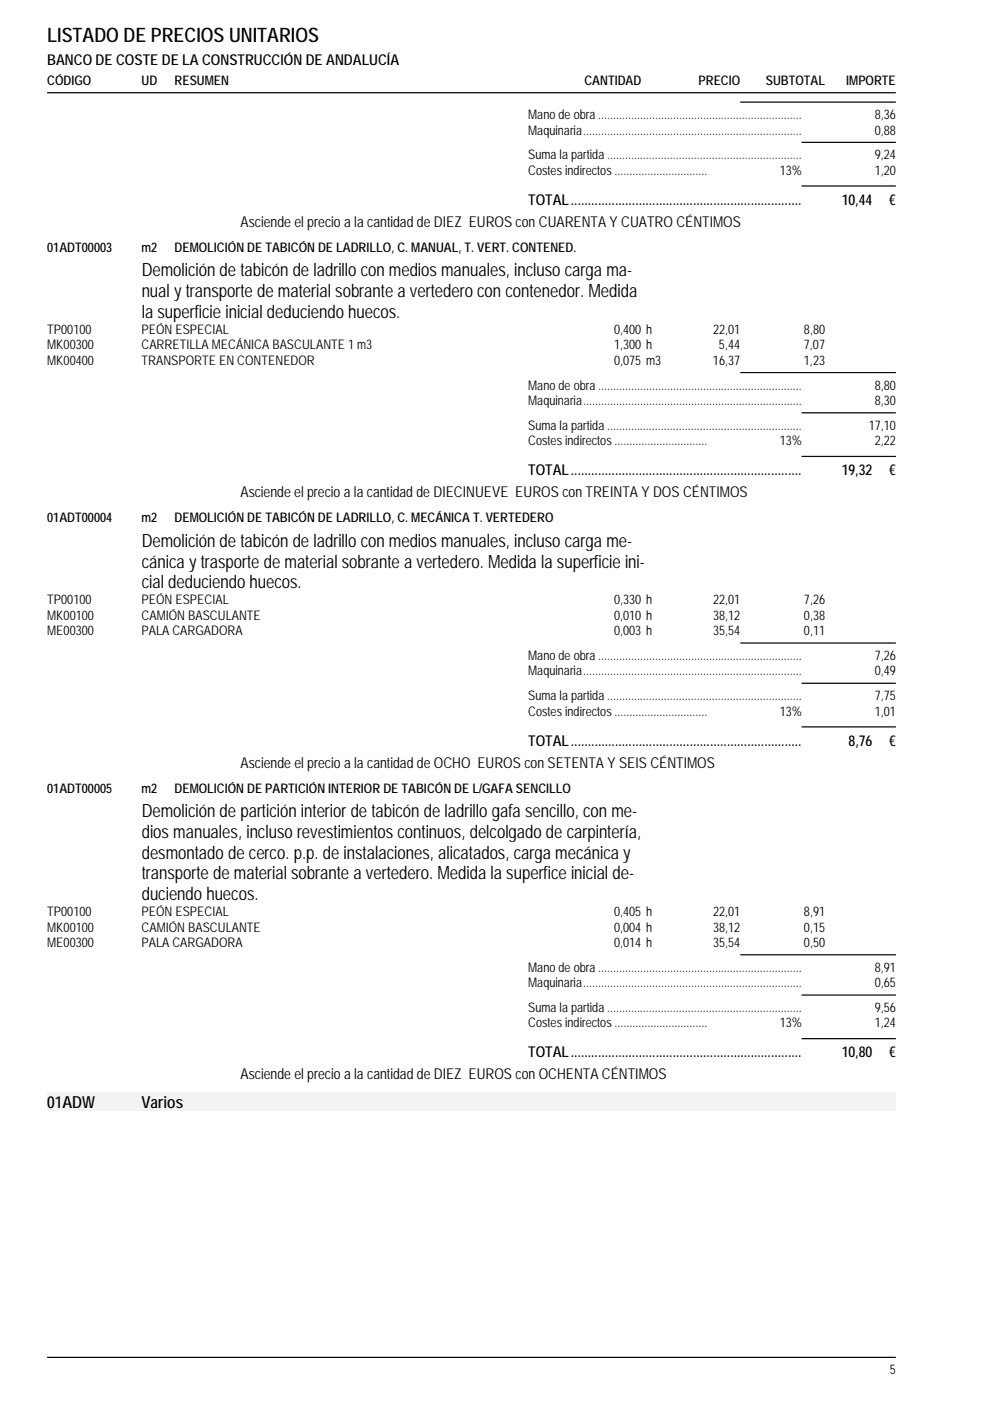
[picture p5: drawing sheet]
<svg xmlns="http://www.w3.org/2000/svg" width="210mm" height="297mm" viewBox="0 0 210 297" stroke-linecap="round" stroke-linejoin="round" font-family="sans-serif">
<defs><g id="words">
<text font-size="4.2" x="10" y="8.9">LISTADO DE PRECIOS UNITARIOS</text>
<g font-size="3.9">
<text x="30.1" y="58.6">Demolición de tabicón de ladrillo con medios manuales, incluso carga ma-</text>
<text x="30.1" y="63">nual ytransporte de material sobrante a vertedero con contenedor. Medida</text>
<text x="30.1" y="67.4">la superficie inicial deduciendo huecos.</text>
<text x="30.1" y="116">Demolición de tabicón de ladrillo con medios manuales, incluso carga me-</text>
<text x="30.1" y="120.3">cánica ytrasporte de material sobrante a vertedero. Medida la superficie ini-</text>
<text x="30.1" y="124.7">cial deduciendo huecos.</text>
<text x="30.1" y="173.3">Demolición de partición interior de tabicón de ladrillogafa sencillo, con me-</text>
<text x="30.1" y="177.7">dios manuales, incluso revestimientos continuos, delcolgado de carpintería,</text>
<text x="30.1" y="182.1">desmontado de cerco. p.p. de instalaciones, alicatados, carga mecánica y</text>
<text x="30.1" y="186.4">transporte de material sobrante a vertedero. Medida la superfice inicial de-</text>
<text x="30.1" y="190.8">duciendo huecos.</text>
</g>
<g font-size="3.5">
<text x="10" y="234.8">01ADW</text>
<text x="30" y="234.8">Varios</text>
</g>
<g font-size="3.2">
<text x="10" y="13.7">BANCO DE COSTE DE LA CONSTRUCCIÓN DE ANDALUCÍA</text>
<text x="112" y="43.4">TOTAL....................................................................</text>
<text x="178.5" y="43.4">10,44</text>
<text x="188.6" y="43.4">€</text>
<text x="51" y="48">Asciende el precio a la cantidad de DIEZ EUROS con CUARENTA Y CUATRO CÉNTIMOS</text>
<text x="112" y="100.7">TOTAL....................................................................</text>
<text x="178.5" y="100.7">19,32</text>
<text x="188.6" y="100.7">€</text>
<text x="51" y="105.4">Asciende el precio a la cantidad de DIECINUEVE EUROS con TREINTA Y DOS CÉNTIMOS</text>
<text x="112" y="158.1">TOTAL....................................................................</text>
<text x="180" y="158.1">8,76</text>
<text x="188.6" y="158.1">€</text>
<text x="51" y="162.7">Asciende el precio a la cantidad de OCHO EUROS con SETENTA Y SEIS CÉNTIMOS</text>
<text x="112" y="224.2">TOTAL....................................................................</text>
<text x="178.5" y="224.2">10,80</text>
<text x="188.6" y="224.2">€</text>
<text x="51" y="228.8">Asciende el precio a la cantidad de DIEZ EUROS con OCHENTA CÉNTIMOS</text>
</g>
<g font-size="2.8">
<text x="10" y="18">CÓDIGO</text>
<text x="30" y="18">UD</text>
<text x="37" y="18">RESUMEN</text>
<text x="124" y="18">CANTIDAD</text>
<text x="148.2" y="18">PRECIO</text>
<text x="162.4" y="18">SUBTOTAL</text>
<text x="179.5" y="18">IMPORTE</text>
<text x="112" y="25.3">Mano de obra....................................................................</text>
<text x="112" y="28.5">Maquinaria.........................................................................</text>
<text x="185.6" y="25.3">8,36</text>
<text x="185.6" y="28.5">0,88</text>
<text x="112" y="33.8">Suma la partida.................................................................</text>
<text x="185.5" y="33.8">9,24</text>
<text x="112" y="37">Costes indirectos...............................</text>
<text x="165.4" y="37">13%</text>
<text x="185.5" y="37">1,20</text>
<text x="10" y="53.4">01ADT00003</text>
<text x="30" y="53.4">m2</text>
<text x="37" y="53.4">DEMOLICIÓN DE TABICÓN DE LADRILLO, C. MANUAL, T. VERT. CONTENED.</text>
<text x="10" y="70.8">TP00100</text>
<text x="30" y="70.8">PEÓN ESPECIAL</text>
<text x="130.2" y="70.8">0,400 h</text>
<text x="151.2" y="70.8">22,01</text>
<text x="170.5" y="70.8">8,80</text>
<text x="10" y="74.1">MK00300</text>
<text x="10" y="77.3">MK00400</text>
<text x="30" y="74.1">CARRETILLA MECÁNICA BASCULANTE 1 m3</text>
<text x="30" y="77.3">TRANSPORTE EN CONTENEDOR</text>
<text x="130.2" y="74.1">1,300 h</text>
<text x="130.2" y="77.3">0,075 m3</text>
<text x="151.2" y="77.3">16,37</text>
<text x="152.5" y="74.1">5,44</text>
<text x="170.5" y="74.1">7,07</text>
<text x="170.5" y="77.3">1,23</text>
<text x="112" y="82.6">Mano de obra....................................................................</text>
<text x="185.6" y="82.6">8,80</text>
<text x="112" y="85.9">Maquinaria.........................................................................</text>
<text x="185.6" y="85.9">8,30</text>
<text x="112" y="91.1">Suma la partida.................................................................</text>
<text x="112" y="94.4">Costes indirectos...............................</text>
<text x="165.4" y="94.4">13%</text>
<text x="184.3" y="91.1">17,10</text>
<text x="185.5" y="94.4">2,22</text>
<text x="10" y="110.7">01ADT00004</text>
<text x="30" y="110.7">m2</text>
<text x="37" y="110.7">DEMOLICIÓN DE TABICÓN DE LADRILLO, C. MECÁNICA T. VERTEDERO</text>
<text x="10" y="128.2">TP00100</text>
<text x="10" y="131.4">MK00100</text>
<text x="30" y="128.2">PEÓN ESPECIAL</text>
<text x="30" y="131.4">CAMIÓN BASCULANTE</text>
<text x="130.2" y="128.2">0,330 h</text>
<text x="130.2" y="131.4">0,010 h</text>
<text x="151.2" y="128.2">22,01</text>
<text x="151.2" y="131.4">38,12</text>
<text x="170.5" y="128.2">7,26</text>
<text x="170.5" y="131.4">0,38</text>
<text x="10" y="134.7">ME00300</text>
<text x="30" y="134.7">PALA CARGADORA</text>
<text x="130.2" y="134.7">0,003 h</text>
<text x="151.2" y="134.7">35,54</text>
<text x="170.5" y="134.7">0,11</text>
<text x="112" y="140">Mano de obra....................................................................</text>
<text x="112" y="143.2">Maquinaria.........................................................................</text>
<text x="185.6" y="140">7,26</text>
<text x="185.6" y="143.2">0,49</text>
<text x="112" y="148.5">Suma la partida.................................................................</text>
<text x="185.5" y="148.5">7,75</text>
<text x="112" y="151.7">Costes indirectos...............................</text>
<text x="165.4" y="151.7">13%</text>
<text x="185.5" y="151.7">1,01</text>
<text x="10" y="168.1">01ADT00005</text>
<text x="30" y="168.1">m2</text>
<text x="37" y="168.1">DEMOLICIÓN DE PARTICIÓN INTERIOR DE TABICÓN DE L/GAFA SENCILLO</text>
<text x="10" y="194.3">TP00100</text>
<text x="10" y="197.5">MK00100</text>
<text x="30" y="194.3">PEÓN ESPECIAL</text>
<text x="30" y="197.5">CAMIÓN BASCULANTE</text>
<text x="130.2" y="194.3">0,405 h</text>
<text x="130.2" y="197.5">0,004 h</text>
<text x="151.2" y="194.3">22,01</text>
<text x="151.2" y="197.5">38,12</text>
<text x="170.5" y="194.3">8,91</text>
<text x="170.5" y="197.5">0,15</text>
<text x="10" y="200.8">ME00300</text>
<text x="30" y="200.8">PALA CARGADORA</text>
<text x="130.2" y="200.8">0,014 h</text>
<text x="151.2" y="200.8">35,54</text>
<text x="170.5" y="200.8">0,50</text>
<text x="112" y="206.1">Mano de obra....................................................................</text>
<text x="112" y="209.3">Maquinaria.........................................................................</text>
<text x="185.6" y="206.1">8,91</text>
<text x="185.6" y="209.3">0,65</text>
<text x="112" y="214.6">Suma la partida.................................................................</text>
<text x="185.5" y="214.6">9,56</text>
<text x="112" y="217.8">Costes indirectos...............................</text>
<text x="165.4" y="217.8">13%</text>
<text x="185.5" y="217.8">1,24</text>
<text x="188.7" y="291.4">5</text>
</g>
</g></defs>
<path d="M200.1 292.1v-287.1h-190.1v287.1" fill="none" stroke="#fff" stroke-width=".21"/>
<g fill="none" stroke="#000" stroke-width=".25">
<path d="M10 19.7h180M157 21.7h33M170 30.2h20M170 39.4h20M157 79h33M170 87.5h20M170 96.8h20M157 136.3h33M170 144.9h20M170 154.1h20M157 202.4h33M170 211h20"/>
<path d="M170 220.2h20"/>
</g>
<g fill="#f0f4f9">
<path d="M10 231.6h20v4h-20z"/>
<path d="M30 231.6h160v4h-160z"/>
</g>
<path d="M10 287.8h180" fill="none" stroke="#000" stroke-width=".25"/>
<use href="#words"/>
</svg>
